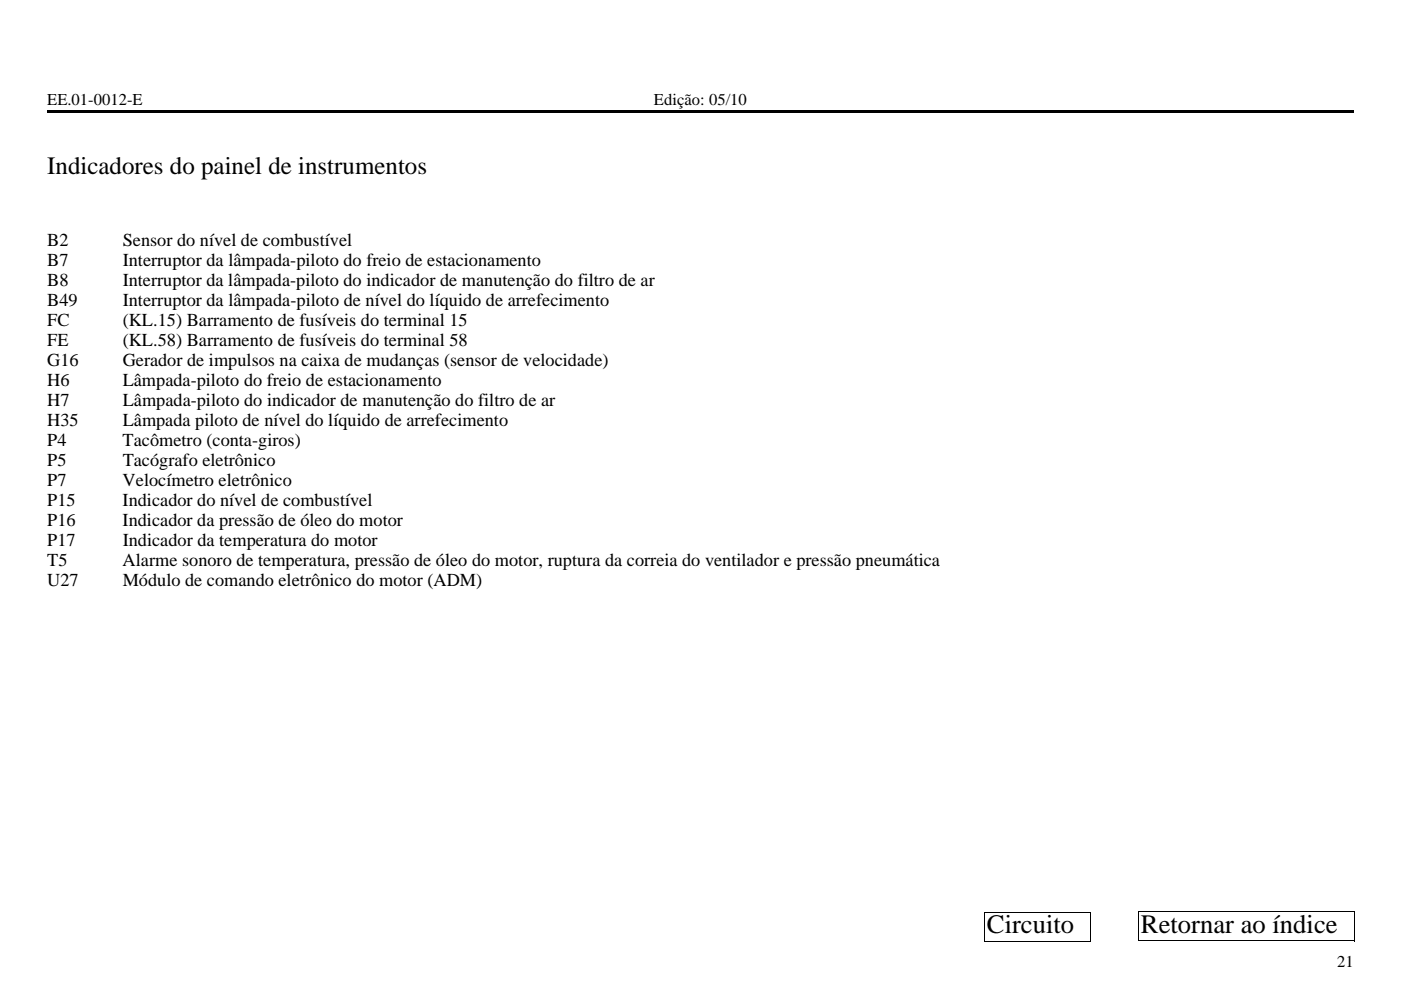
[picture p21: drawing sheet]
<svg xmlns="http://www.w3.org/2000/svg" width="297mm" height="210mm" viewBox="0 0 297 210" stroke-linecap="round" stroke-linejoin="round" font-family="sans-serif">
<defs><g id="words">
<g font-size="5.6">
<text x="209.3" y="197.7">Circuito</text>
<text x="241.9" y="197.7">Retornar ao índice</text>
</g>
<text font-size="5.3" x="10" y="36.9">Indicadores do painel de instrumentos</text>
<g font-size="3.9">
<text x="10" y="52.2">B2</text>
<text x="26" y="52.2">Sensor do nível de combustível</text>
<text x="10" y="56.5">B7</text>
<text x="26" y="56.5">Interruptor da lâmpada-piloto do freio de estacionamento</text>
<text x="10" y="60.7">B8</text>
<text x="10" y="64.9">B49</text>
<text x="26" y="64.9">Interruptor da lâmpada-piloto de nível do líquido de arrefecimento</text>
<text x="26" y="60.7">Interruptor da lâmpada-piloto do indicador de manutenção do filtro de ar</text>
<text x="10" y="69.2">FC</text>
<text x="26" y="69.2">(KL.15) Barramento de fusíveis do terminal 15</text>
<text x="10" y="73.4">FE</text>
<text x="10" y="77.6">G16</text>
<text x="26" y="77.6">Gerador de impulsos na caixa de mudanças (sensor de velocidade)</text>
<text x="26" y="73.4">(KL.58) Barramento de fusíveis do terminal 58</text>
<text x="10" y="81.9">H6</text>
<text x="26" y="81.9">Lâmpada-piloto do freio de estacionamento</text>
<text x="10" y="86.1">H7</text>
<text x="26" y="86.1">Lâmpada-piloto do indicador de manutenção do filtro de ar</text>
<text x="10" y="90.3">H35</text>
<text x="10" y="94.6">P4</text>
<text x="26" y="94.6">Tacômetro (conta-giros)</text>
<text x="26" y="90.3">Lâmpada piloto de nível do líquido de arrefecimento</text>
<text x="10" y="98.8">P5</text>
<text x="26" y="98.8">Tacógrafo eletrônico</text>
<text x="10" y="103">P7</text>
<text x="10" y="107.3">P15</text>
<text x="26" y="107.3">Indicador do nível de combustível</text>
<text x="26" y="103">Velocímetro eletrônico</text>
<text x="10" y="111.5">P16</text>
<text x="26" y="111.5">Indicador da pressão de óleo do motor</text>
<text x="10" y="115.7">P17</text>
<text x="10" y="120">T5</text>
<text x="26" y="120">Alarme sonoro de temperatura, pressão de óleo do motor, ruptura da correia do ventilador e pressão pneumática</text>
<text x="26" y="115.7">Indicador da temperatura do motor</text>
<text x="10" y="124.2">U27</text>
<text x="26" y="124.2">Módulo de comando eletrônico do motor (ADM)</text>
</g>
<g font-size="3.5">
<text x="10" y="22.3">EE.01-0012-E</text>
<text x="138.7" y="22.3">Edição: 05/10</text>
<text x="283.5" y="205">21</text>
</g>
</g></defs>
<path d="M10 23.5h277v.5h-277zM10 23.5h.2v.4h-.2zM286.8 23.6h.2v.4h-.2z" fill="#000"/>
<path d="M10 23.9h276.9M10.1 23.6h276.9" fill="none" stroke="#000" stroke-width=".21"/>
<path d="M241.4 193.4h45.8v6.1h-45.8z" fill="#fff"/>
<path d="M241.3 199.5h45.9M241.4 193.4h45.9M241.4 193.3v6.2M287.2 193.4v6.1" fill="none" stroke="#000" stroke-width=".21"/>
<path d="M208.7 193.4h22.5v6.2h-22.5z" fill="#fff"/>
<path d="M208.6 199.6h22.6M208.7 193.4h22.6M208.7 193.4v6.2M231.2 193.4v6.3" fill="none" stroke="#000" stroke-width=".21"/>
<use href="#words"/>
</svg>
